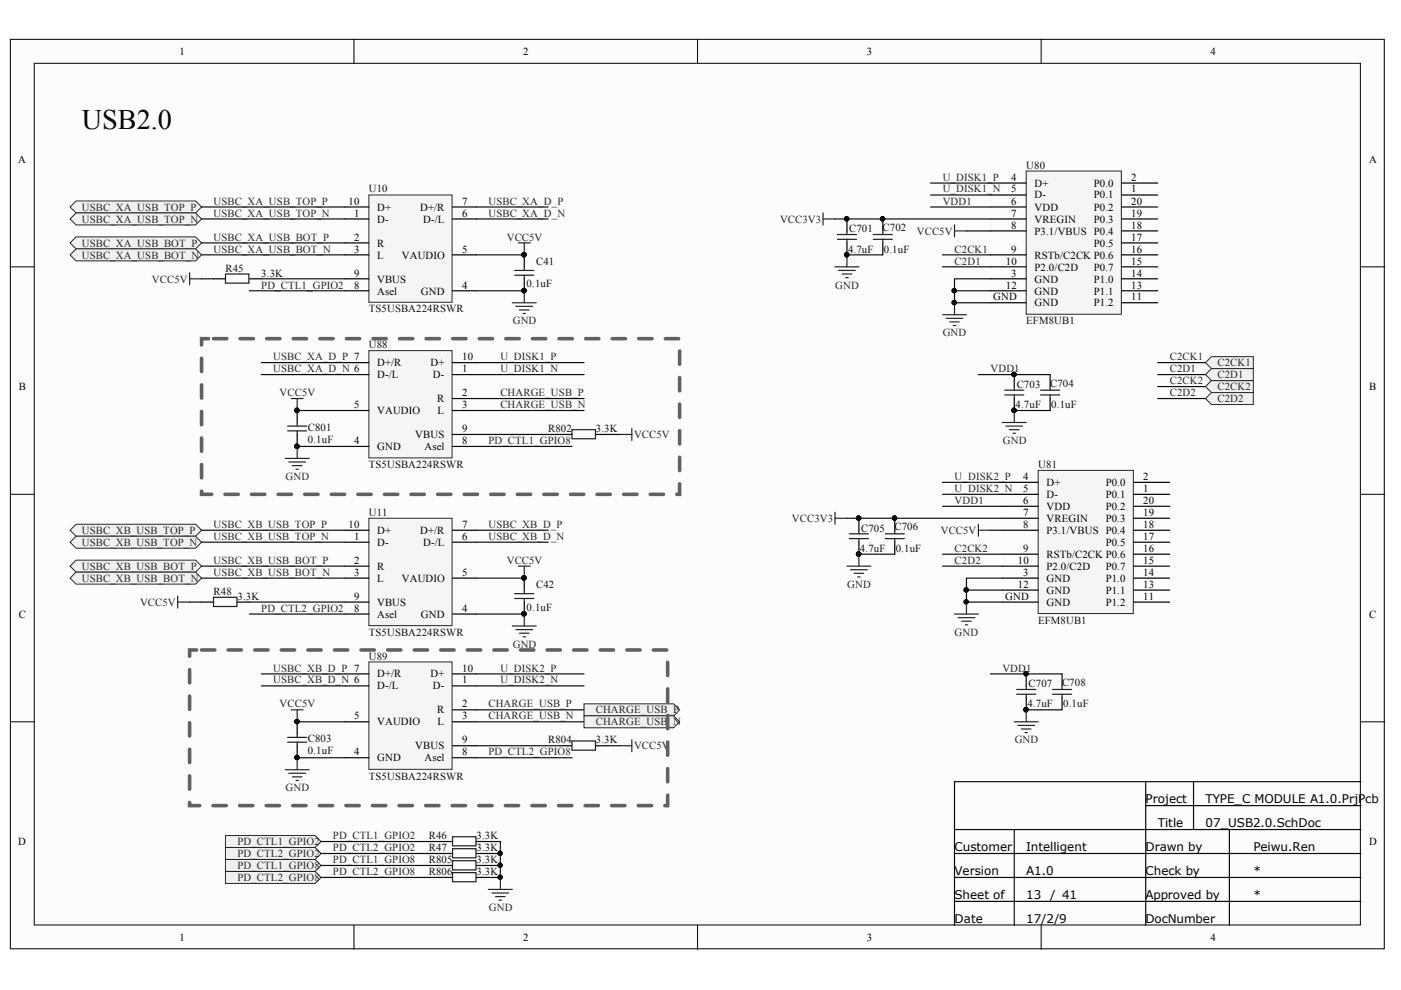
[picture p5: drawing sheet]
<svg xmlns="http://www.w3.org/2000/svg" width="297mm" height="210mm" viewBox="0 0 297 210" stroke-linecap="round" stroke-linejoin="round" font-family="sans-serif">
<defs><g id="words">
<text font-size="6" x="17.4" y="27.4">USB2.0</text>
<g font-size="2.5">
<text x="242.9" y="170.3">Project</text>
<text x="255.6" y="170.3">TYPE_C MODULE A1.0.PrjPcb</text>
<text x="245.5" y="175.3">Title</text>
<text x="255.6" y="175.3">07_USB2.0.SchDoc</text>
<text x="202.4" y="180.4">Customer</text>
<text x="202.4" y="185.6">Version</text>
<text x="217.6" y="180.4">Intelligent</text>
<text x="217.6" y="185.6">A1.0</text>
<text x="242.9" y="180.4">Drawn by</text>
<text x="242.9" y="185.6">Check by</text>
<text x="265.7" y="185.6">*</text>
<text x="265.7" y="180.4">Peiwu.Ren</text>
<text x="202.4" y="190.6">Sheet of</text>
<text x="217.6" y="190.6">13</text>
<text x="222.6" y="190.6">/ 41</text>
<text x="242.9" y="190.6">Approved by</text>
<text x="265.7" y="190.6">*</text>
<text x="202.4" y="195.7">Date</text>
<text x="217.6" y="195.7">17/2/9</text>
<text x="242.9" y="195.7">DocNumber</text>
</g>
<g font-size="2.3">
<text x="38" y="11.7">1</text>
<text x="110.9" y="11.7">2</text>
<text x="183.8" y="11.7">3</text>
<text x="256.6" y="11.7">4</text>
<text x="3.9" y="34.5">A</text>
<text x="290.3" y="34.5">A</text>
<text x="214.4" y="38.3">4</text>
<text x="214.4" y="40.8">5</text>
<text x="219.3" y="39.5">D+</text>
<text x="231.9" y="39.5">P0.0</text>
<text x="239.8" y="40.8">1</text>
<text x="239.8" y="38.3">2</text>
<text x="73.9" y="43.4">10</text>
<text x="75.1" y="46">1</text>
<text x="79.9" y="47.2">D-</text>
<text x="79.9" y="44.7">D+</text>
<text x="89.1" y="44.7">D+/R</text>
<text x="89.7" y="47.2">D-/L</text>
<text x="98" y="46">6</text>
<text x="98" y="43.4">7</text>
<text x="214.4" y="43.4">6</text>
<text x="214.4" y="46">7</text>
<text x="219.3" y="42.1">D-</text>
<text x="219.3" y="44.7">VDD</text>
<text x="219.3" y="47.2">VREGIN</text>
<text x="231.9" y="42.1">P0.1</text>
<text x="231.9" y="47.2">P0.3</text>
<text x="231.9" y="44.7">P0.2</text>
<text x="239.8" y="46">19</text>
<text x="239.8" y="43.4">20</text>
<text x="75.1" y="51">2</text>
<text x="75.1" y="53.6">3</text>
<text x="79.9" y="52.3">R</text>
<text x="98" y="53.6">5</text>
<text x="214.4" y="48.5">8</text>
<text x="214.4" y="53.6">9</text>
<text x="219.3" y="49.8">P3.1/VBUS P0.4</text>
<text x="231.9" y="52.3">P0.5</text>
<text x="239.8" y="53.6">16</text>
<text x="239.8" y="51">17</text>
<text x="239.8" y="48.5">18</text>
<text x="75.1" y="58.6">9</text>
<text x="79.9" y="54.8">L</text>
<text x="79.9" y="59.9">VBUS</text>
<text x="85.2" y="54.8">VAUDIO</text>
<text x="213.3" y="56.1">10</text>
<text x="214.4" y="58.6">3</text>
<text x="219.3" y="59.9">GND</text>
<text x="219.3" y="54.8">RSTb/C2CK P0.6</text>
<text x="219.3" y="57.4">P2.0/C2D</text>
<text x="231.9" y="59.9">P1.0</text>
<text x="231.9" y="57.4">P0.7</text>
<text x="239.8" y="58.6">14</text>
<text x="239.8" y="56.1">15</text>
<text x="75.1" y="61.2">8</text>
<text x="79.9" y="62.4">Asel</text>
<text x="89.2" y="62.4">GND</text>
<text x="98" y="61.2">4</text>
<text x="210.6" y="63.7">GND</text>
<text x="213.3" y="61.2">12</text>
<text x="219.3" y="62.4">GND</text>
<text x="219.3" y="65">GND</text>
<text x="231.9" y="65">P1.2</text>
<text x="231.9" y="62.4">P1.1</text>
<text x="239.8" y="63.7">11</text>
<text x="239.8" y="61.2">13</text>
<text x="79.9" y="77.7">D+/R</text>
<text x="91.2" y="77.7">D+</text>
<text x="98" y="76.4">10</text>
<text x="4" y="82.7">B</text>
<text x="79.9" y="80.2">D-/L</text>
<text x="91.8" y="80.2">D-</text>
<text x="98" y="78.9">1</text>
<text x="98" y="84">2</text>
<text x="290.3" y="82.7">B</text>
<text x="75.1" y="86.5">5</text>
<text x="79.9" y="87.8">VAUDIO</text>
<text x="92.7" y="85.3">R</text>
<text x="92.8" y="87.8">L</text>
<text x="98" y="86.5">3</text>
<text x="75.1" y="94.1">4</text>
<text x="79.9" y="95.4">GND</text>
<text x="88" y="92.9">VBUS</text>
<text x="90" y="95.4">Asel</text>
<text x="98" y="94.1">8</text>
<text x="98" y="91.6">9</text>
<text x="216.9" y="101.7">4</text>
<text x="242.4" y="101.7">2</text>
<text x="216.9" y="104.4">5</text>
<text x="216.9" y="106.9">6</text>
<text x="221.9" y="103">D+</text>
<text x="221.9" y="105.6">D-</text>
<text x="234.4" y="105.6">P0.1</text>
<text x="234.4" y="103">P0.0</text>
<text x="242.4" y="104.4">1</text>
<text x="242.4" y="106.9">20</text>
<text x="73.9" y="112">10</text>
<text x="79.9" y="113.2">D+</text>
<text x="89.1" y="113.2">D+/R</text>
<text x="98" y="112">7</text>
<text x="216.9" y="109.4">7</text>
<text x="216.9" y="112">8</text>
<text x="221.9" y="108.2">VDD</text>
<text x="221.9" y="110.7">VREGIN</text>
<text x="221.9" y="113.2">P3.1/VBUS P0.4</text>
<text x="234.4" y="110.7">P0.3</text>
<text x="234.4" y="108.2">P0.2</text>
<text x="242.4" y="112">18</text>
<text x="242.4" y="109.4">19</text>
<text x="75.1" y="114.5">1</text>
<text x="75.1" y="119.6">2</text>
<text x="79.9" y="115.8">D-</text>
<text x="89.7" y="115.8">D-/L</text>
<text x="98" y="114.5">6</text>
<text x="215.8" y="119.6">10</text>
<text x="216.9" y="117">9</text>
<text x="221.9" y="118.3">RSTb/C2CK P0.6</text>
<text x="234.4" y="115.8">P0.5</text>
<text x="242.4" y="119.6">15</text>
<text x="242.4" y="117">16</text>
<text x="242.4" y="114.5">17</text>
<text x="75.1" y="122.1">3</text>
<text x="79.9" y="120.8">R</text>
<text x="79.9" y="123.4">L</text>
<text x="85.2" y="123.4">VAUDIO</text>
<text x="98" y="122.1">5</text>
<text x="215.8" y="124.6">12</text>
<text x="216.9" y="122.1">3</text>
<text x="221.9" y="123.4">GND</text>
<text x="221.9" y="120.8">P2.0/C2D</text>
<text x="221.9" y="125.9">GND</text>
<text x="234.4" y="125.9">P1.1</text>
<text x="234.4" y="123.4">P1.0</text>
<text x="234.4" y="120.8">P0.7</text>
<text x="242.4" y="124.6">13</text>
<text x="242.4" y="122.1">14</text>
<text x="4" y="131">C</text>
<text x="75.1" y="129.7">8</text>
<text x="75.1" y="127.2">9</text>
<text x="79.9" y="131">Asel</text>
<text x="79.9" y="128.4">VBUS</text>
<text x="89.2" y="131">GND</text>
<text x="98" y="129.7">4</text>
<text x="213.1" y="127.2">GND</text>
<text x="221.9" y="128.4">GND</text>
<text x="234.4" y="128.4">P1.2</text>
<text x="242.4" y="127.2">11</text>
<text x="290.3" y="131">C</text>
<text x="79.9" y="143.6">D+/R</text>
<text x="91.2" y="143.6">D+</text>
<text x="98" y="142.4">10</text>
<text x="79.9" y="146.2">D-/L</text>
<text x="91.8" y="146.2">D-</text>
<text x="98" y="144.9">1</text>
<text x="98" y="150">2</text>
<text x="75.1" y="152.5">5</text>
<text x="79.9" y="153.8">VAUDIO</text>
<text x="92.7" y="151.2">R</text>
<text x="92.8" y="153.8">L</text>
<text x="98" y="152.5">3</text>
<text x="75.1" y="160.1">4</text>
<text x="79.9" y="161.4">GND</text>
<text x="88" y="158.9">VBUS</text>
<text x="90" y="161.4">Asel</text>
<text x="98" y="160.1">8</text>
<text x="98" y="157.6">9</text>
<text x="3.9" y="179.2">D</text>
<text x="290.3" y="179.2">D</text>
<text x="38" y="199.5">1</text>
<text x="110.9" y="199.5">2</text>
<text x="183.8" y="199.5">3</text>
<text x="256.6" y="199.5">4</text>
</g>
<g font-size="2.3" fill="#0e0e0e">
<text x="217.6" y="35.7">U80</text>
<text x="78.2" y="40.8">U10</text>
<text x="179.8" y="53.6">4.7uF</text>
<text x="180" y="49.3">C701</text>
<text x="187.1" y="49">C702</text>
<text x="187.4" y="53.6">0.1uF</text>
<text x="47.8" y="57.6">R45</text>
<text x="55.4" y="58.6">3.3K</text>
<text x="113.7" y="56.1">C41</text>
<text x="111.7" y="60.9">0.1uF</text>
<text x="78.2" y="66.2">TS5USBA224RSWR</text>
<text x="217.6" y="68.8">EFM8UB1</text>
<text x="78.2" y="73.8">U88</text>
<text x="215.6" y="82.2">C703</text>
<text x="222.6" y="82">C704</text>
<text x="215.3" y="86.5">4.7uF</text>
<text x="222.9" y="86.5">0.1uF</text>
<text x="65.3" y="91.3">C801</text>
<text x="65.3" y="93.9">0.1uF</text>
<text x="116.2" y="91.6">R802</text>
<text x="126.3" y="91.6">3.3K</text>
<text x="78.2" y="99.2">TS5USBA224RSWR</text>
<text x="220.1" y="99.2">U81</text>
<text x="78.2" y="109.4">U11</text>
<text x="182.6" y="112.7">C705</text>
<text x="189.7" y="112.5">C706</text>
<text x="182.3" y="117">4.7uF</text>
<text x="189.9" y="117">0.1uF</text>
<text x="113.7" y="124.6">C42</text>
<text x="45.3" y="126.2">R48</text>
<text x="50.3" y="127.2">3.3K</text>
<text x="111.7" y="129.4">0.1uF</text>
<text x="78.2" y="134.8">TS5USBA224RSWR</text>
<text x="220.1" y="132.2">EFM8UB1</text>
<text x="78.2" y="139.8">U89</text>
<text x="217.8" y="150">4.7uF</text>
<text x="218.1" y="145.7">C707</text>
<text x="225.2" y="145.4">C708</text>
<text x="225.4" y="150">0.1uF</text>
<text x="65.3" y="157.3">C803</text>
<text x="65.3" y="159.9">0.1uF</text>
<text x="116.2" y="157.6">R804</text>
<text x="126.3" y="157.6">3.3K</text>
<text x="78.2" y="165.3">TS5USBA224RSWR</text>
<text x="90.9" y="177.9">R46</text>
<text x="101" y="177.9">3.3K</text>
<text x="90.9" y="180.5">R47</text>
<text x="90.9" y="183">R805</text>
<text x="90.9" y="185.6">R806</text>
<text x="101" y="180.5">3.3K</text>
<text x="101" y="183">3.3K</text>
<text x="101" y="185.6">3.3K</text>
</g>
<g font-size="2.3" fill="#262626">
<text x="199.9" y="38.3">U_DISK1_P</text>
<text x="199.9" y="40.8">U_DISK1_N</text>
<text x="17.4" y="44.7">USBC_XA_USB_TOP_P</text>
<text x="17.4" y="47.2">USBC_XA_USB_TOP_N</text>
<text x="45.3" y="43.4">USBC_XA_USB_TOP_P</text>
<text x="45.3" y="46">USBC_XA_USB_TOP_N</text>
<text x="103.6" y="43.4">USBC_XA_D_P</text>
<text x="103.6" y="46">USBC_XA_D_N</text>
<text x="165.4" y="47.2">VCC3V3</text>
<text x="199.9" y="43.4">VDD1</text>
<text x="17.4" y="52.3">USBC_XA_USB_BOT_P</text>
<text x="45.3" y="51">USBC_XA_USB_BOT_P</text>
<text x="45.3" y="53.6">USBC_XA_USB_BOT_N</text>
<text x="107.4" y="51">VCC5V</text>
<text x="194.4" y="49.8">VCC5V</text>
<text x="202.4" y="53.6">C2CK1</text>
<text x="17.4" y="54.8">USBC_XA_USB_BOT_N</text>
<text x="32.2" y="59.9">VCC5V</text>
<text x="202.4" y="56.1">C2D1</text>
<text x="55.4" y="61.2">PD_CTL1_GPIO2</text>
<text x="177.1" y="61.2">GND</text>
<text x="108.7" y="68.8">GND</text>
<text x="199.9" y="71.3">GND</text>
<text x="57.9" y="76.4">USBC_XA_D_P 7</text>
<text x="106.1" y="76.4">U_DISK1_P</text>
<text x="248" y="76.4">C2CK1</text>
<text x="258.1" y="77.7">C2CK1</text>
<text x="57.9" y="78.9">USBC_XA_D_N 6</text>
<text x="59.3" y="84">VCC5V</text>
<text x="106.1" y="78.9">U_DISK1_N</text>
<text x="106.1" y="84">CHARGE_USB_P</text>
<text x="210" y="78.9">VDD1</text>
<text x="248" y="78.9">C2D1</text>
<text x="248" y="81.5">C2CK2</text>
<text x="248" y="84">C2D2</text>
<text x="258.1" y="82.7">C2CK2</text>
<text x="258.1" y="80.2">C2D1</text>
<text x="106.1" y="86.5">CHARGE_USB_N</text>
<text x="258.1" y="85.3">C2D2</text>
<text x="103.6" y="94.1">PD_CTL1_GPIO8</text>
<text x="134.4" y="92.9">VCC5V</text>
<text x="212.6" y="94.1">GND</text>
<text x="60.6" y="101.7">GND</text>
<text x="202.4" y="101.7">U_DISK2_P</text>
<text x="202.4" y="104.4">U_DISK2_N</text>
<text x="202.4" y="106.9">VDD1</text>
<text x="17.4" y="113.2">USBC_XB_USB_TOP_P</text>
<text x="45.3" y="112">USBC_XB_USB_TOP_P</text>
<text x="103.6" y="112">USBC_XB_D_P</text>
<text x="167.9" y="110.7">VCC3V3</text>
<text x="199.4" y="113.2">VCC5V</text>
<text x="17.4" y="115.8">USBC_XB_USB_TOP_N</text>
<text x="45.3" y="119.6">USBC_XB_USB_BOT_P</text>
<text x="45.3" y="114.5">USBC_XB_USB_TOP_N</text>
<text x="103.6" y="114.5">USBC_XB_D_N</text>
<text x="107.4" y="119.6">VCC5V</text>
<text x="202.4" y="117">C2CK2</text>
<text x="202.4" y="119.6">C2D2</text>
<text x="17.4" y="120.8">USBC_XB_USB_BOT_P</text>
<text x="17.4" y="123.4">USBC_XB_USB_BOT_N</text>
<text x="45.3" y="122.1">USBC_XB_USB_BOT_N</text>
<text x="179.6" y="124.6">GND</text>
<text x="29.7" y="128.4">VCC5V</text>
<text x="55.4" y="129.7">PD_CTL2_GPIO2</text>
<text x="108.7" y="137.3">GND</text>
<text x="202.4" y="134.8">GND</text>
<text x="57.9" y="142.4">USBC_XB_D_P 7</text>
<text x="106.1" y="142.4">U_DISK2_P</text>
<text x="212.5" y="142.4">VDD1</text>
<text x="57.9" y="144.9">USBC_XB_D_N 6</text>
<text x="59.3" y="150">VCC5V</text>
<text x="103.6" y="150">CHARGE_USB_P</text>
<text x="106.1" y="144.9">U_DISK2_N</text>
<text x="103.6" y="152.5">CHARGE_USB_N</text>
<text x="126.3" y="151.2">CHARGE_USB_P</text>
<text x="126.3" y="153.8">CHARGE_USB_N</text>
<text x="103.6" y="160.1">PD_CTL2_GPIO8</text>
<text x="134.4" y="158.9">VCC5V</text>
<text x="215.1" y="157.6">GND</text>
<text x="60.6" y="167.8">GND</text>
<text x="50.3" y="179.2">PD_CTL1_GPIO2</text>
<text x="70.6" y="177.9">PD_CTL1_GPIO2</text>
<text x="50.3" y="181.8">PD_CTL2_GPIO2</text>
<text x="50.3" y="184.3">PD_CTL1_GPIO8</text>
<text x="70.6" y="180.5">PD_CTL2_GPIO2</text>
<text x="70.6" y="183">PD_CTL1_GPIO8</text>
<text x="70.6" y="185.6">PD_CTL2_GPIO8</text>
<text x="50.3" y="186.8">PD_CTL2_GPIO8</text>
<text x="103.6" y="193.2">GND</text>
</g>
</g></defs>
<g fill="#fcfcfc" stroke="#000" stroke-width=".21">
<path d="M2.2 8.3h291.3v192.9h-291.3z"/>
<path d="M7.3 13.4h281.1v182.7h-281.1z"/>
</g>
<path d="M75 8.3v5.1M147.9 8.3v5.1M220.7 8.3v5.1M2.2 56.6h5.1M288.5 56.6h5.1M2.2 104.8h5.1M288.5 104.8h5.1M2.2 153h5.1M288.5 153h5.1M75 196.2v5.1M147.9 196.2v5.1M220.7 196.2v5.1" fill="none" stroke="#000" stroke-width=".21"/>
<path d="M202.4 175.9h86.1M215 175.9v20.3M242.9 165.7v30.5M242.9 170.8h45.6M253.1 165.7v10.2M260.7 175.9v20.3M288.5 165.7h-86.1v30.5M202.4 181h86.1M202.4 186h86.1M202.4 191.1h86.1" fill="none" stroke="#0a0a0a" stroke-width=".25"/>
<path d="M101 43.9h15.2M101 46.4h15.2M52.9 61.7h20.2" fill="none" stroke="#0e0e0e" stroke-width=".25"/>
<path d="M45.3 59.1h2.5M52.9 59.1h2.5M111.2 54v2.6M111.2 59.1v2.6" fill="none" stroke="#000" stroke-width=".25"/>
<path d="M47.8 58.1h5v1.9h-5zM109.1 57.3h4.1M109.1 58.4h4.1M111.2 56.6v.7M111.2 58.4v.7" fill="none" stroke="#1c1c1c" stroke-width=".25"/>
<g fill="#0e0e0e" stroke="#0e0e0e" stroke-width=".21">
<circle cx="111.1" cy="61.6" r=".47"/>
<circle cx="111.1" cy="54" r=".47"/>
</g>
<path d="M109.9 51.5h2.5M111.2 51.5v2.5M108.6 64.2h5.1M109.4 65h3.5M110.1 65.7h2.1M110.9 66.5h.5M111.2 61.7v2.5" fill="none" stroke="#262626" stroke-width=".25"/>
<g fill="#f0f0f0" stroke="#262626" stroke-width=".21">
<path d="M16.1 42.6h25.4l1.2 1.3-1.2 1.3h-25.4l-1.2-1.3z" fill-rule="evenodd"/>
<path d="M16.1 45.2h25.4l1.2 1.2-1.2 1.3h-25.4l-1.2-1.3z" fill-rule="evenodd"/>
<path d="M16.1 50.2h25.4l1.2 1.3-1.2 1.3h-25.4l-1.2-1.3z" fill-rule="evenodd"/>
<path d="M16.1 52.8h25.4l1.2 1.2-1.2 1.3h-25.4l-1.2-1.3z" fill-rule="evenodd"/>
</g>
<path d="M42.7 51.5h30.4M42.7 54h30.4M42.7 43.9h30.4M42.7 46.4h30.4M101 112.4h15.2M101 115h15.2M52.9 130.2h20.2" fill="none" stroke="#0e0e0e" stroke-width=".25"/>
<path d="M42.7 127.7h2.6M50.3 127.7h2.6M111.2 122.6v2.5M111.2 127.7v2.5" fill="none" stroke="#000" stroke-width=".25"/>
<path d="M45.3 126.6h4.9v2h-4.9zM109.1 125.9h4.1M109.1 126.9h4.1M111.2 125.1v.8M111.2 126.9v.8" fill="none" stroke="#1c1c1c" stroke-width=".25"/>
<g fill="#0e0e0e" stroke="#0e0e0e" stroke-width=".21">
<circle cx="111.1" cy="130.1" r=".46"/>
<circle cx="111.1" cy="122.5" r=".46"/>
</g>
<path d="M108.6 132.7h5.1M109.4 133.5h3.5M109.9 120h2.5M110.1 134.3h2.1M110.9 135h.5M111.2 120v2.6M111.2 130.2v2.5" fill="none" stroke="#262626" stroke-width=".25"/>
<g fill="#f0f0f0" stroke="#262626" stroke-width=".21">
<path d="M16.1 111.2h25.4l1.2 1.2-1.2 1.3h-25.4l-1.2-1.3z" fill-rule="evenodd"/>
<path d="M16.1 113.7h25.4l1.2 1.3-1.2 1.2h-25.4l-1.2-1.2z" fill-rule="evenodd"/>
<path d="M16.1 118.8h25.4l1.2 1.2-1.2 1.3h-25.4l-1.2-1.3z" fill-rule="evenodd"/>
<path d="M16.1 121.3h25.4l1.2 1.3-1.2 1.2h-25.4l-1.2-1.2z" fill-rule="evenodd"/>
</g>
<path d="M42.7 112.4h30.4M42.7 115h30.4M42.7 120h30.4M42.7 122.6h30.4M68.1 178.4h25.3M103.6 178.4h2.5v2.6h-2.5M68.1 181h25.3" fill="none" stroke="#0e0e0e" stroke-width=".25"/>
<path d="M93.4 178.4h2.5M101 178.4h2.6M93.4 181h2.5M101 181h2.6" fill="none" stroke="#000" stroke-width=".25"/>
<path d="M95.9 177.4h5v1.9h-5zM95.9 179.9h5v2h-5z" fill="none" stroke="#1c1c1c" stroke-width=".25"/>
<g fill="#0e0e0e" stroke="#0e0e0e" stroke-width=".21">
<circle cx="106" cy="180.9" r=".46"/>
<circle cx="106" cy="186" r=".46"/>
</g>
<path d="M103.6 188.6h5M104.3 189.3h3.6M105.1 190.1h2M105.8 190.9h.5M106.1 186v2.6" fill="none" stroke="#262626" stroke-width=".25"/>
<g fill="#f0f0f0" stroke="#262626" stroke-width=".21">
<path d="M47.8 177.2h19l1.3 1.2-1.3 1.3h-19z" fill-rule="evenodd"/>
<path d="M47.8 179.7h19l1.3 1.3-1.3 1.2h-19z" fill-rule="evenodd"/>
</g>
<path d="M217.6 36.3h20.1v30.3h-20.1z" fill="#f5f5f5" stroke="#262626" stroke-width=".21"/>
<g fill="none" stroke="#000" stroke-width=".25">
<path d="M210 38.8h7.6M237.8 38.8h7.7M179.6 46.4v2.6M179.6 51.5v2.5M187.2 46.4v2.6M187.2 51.5v2.5M210 41.3h7.6M210 59.1h7.6M210 43.9h7.6M210 46.4h7.6M210 49h7.6M210 54h7.6"/>
<path d="M210 56.6h7.6M237.8 41.3h7.7M237.8 59.1h7.7M237.8 43.9h7.7M237.8 46.4h7.7M237.8 49h7.7M237.8 54h7.7M237.8 56.6h7.7M237.8 51.5h7.7M210 64.2h7.6M210 61.7h7.6M215 79.4v2.6"/>
<path d="M222.6 79.4v2.6M237.8 64.2h7.7M237.8 61.7h7.7M215 84.5v2.5M222.6 84.5v2.5"/>
</g>
<g fill="none" stroke="#262626" stroke-width=".25">
<path d="M174.5 45.2v2.5M174.5 46.4h2.5M177 56.6h5.1M177.8 57.3h3.5M178.6 58.1h2M179.3 58.9h.5M179.6 54v2.6M199.8 66.7h5.1M200.6 67.5h3.5M201.4 68.3h2M202.1 69h.5M202.4 64.2v2.5"/>
<path d="M212.5 89.6h5.1M213.3 90.3h3.5M214 91.1h2.1M214.8 91.9h.5M215 87v2.6"/>
</g>
<g fill="#0e0e0e" stroke="#0e0e0e" stroke-width=".21">
<circle cx="179.5" cy="46.4" r=".46"/>
<circle cx="179.5" cy="54" r=".46"/>
<circle cx="187.1" cy="46.4" r=".46"/>
<circle cx="202.3" cy="61.6" r=".47"/>
<circle cx="202.3" cy="64.2" r=".47"/>
<circle cx="215" cy="79.4" r=".47"/>
<circle cx="215" cy="87" r=".47"/>
</g>
<g fill="none" stroke="#1c1c1c" stroke-width=".25">
<path d="M177.5 50.7h4.1M177.5 49.7h4.1M179.6 49v.7M179.6 50.7v.8M185.1 50.7h4.1M185.1 49.7h4.1M187.2 49v.7M187.2 50.7v.8M213 83.7h4.1M213 82.7h4.1M215 82v.7M215 83.7v.8"/>
<path d="M220.6 83.7h4.1M220.6 82.7h4.1M222.6 82v.7M222.6 83.7v.8"/>
</g>
<path d="M197.3 38.8h12.7M177 46.4h33M179.6 54h7.6M197.3 41.3h12.7M197.3 43.9h12.7M199.8 54h10.2M199.8 56.6h10.2M210 59.1h-7.6v2.6h7.6M202.4 61.7v2.5h7.6M207.4 79.4h15.2M215 87h7.6" fill="none" stroke="#0e0e0e" stroke-width=".25"/>
<path d="M220.1 99.7h20.2v30.4h-20.2z" fill="#f5f5f5" stroke="#262626" stroke-width=".21"/>
<g fill="none" stroke="#000" stroke-width=".25">
<path d="M182.1 109.9v2.5M182.1 115v2.5M189.7 109.9v2.5M189.7 115v2.5M212.5 104.8h7.6M212.5 102.3h7.6M212.5 107.3h7.6M212.5 109.9h7.6M212.5 112.4h7.6M212.5 117.5h7.6M240.4 104.8h7.6M240.4 102.3h7.6"/>
<path d="M240.4 107.3h7.6M240.4 109.9h7.6M240.4 112.4h7.6M240.4 117.5h7.6M240.4 115h7.6M212.5 122.6h7.6M212.5 120h7.6M212.5 127.7h7.6M212.5 125.1h7.6M240.4 122.6h7.6M240.4 120h7.6M240.4 127.7h7.6"/>
<path d="M240.4 125.1h7.6M217.6 142.9v2.5M217.6 148v2.5M225.2 142.9v2.5M225.2 148v2.5"/>
</g>
<g fill="none" stroke="#262626" stroke-width=".25">
<path d="M202.4 47.7v2.5M202.4 49h2.5M177 108.6v2.6M177 109.9h2.6M182.1 117.5v2.5M207.4 111.2v2.5M207.4 112.4h2.6M179.6 120h5M180.3 120.8h3.6M181.1 121.6h2M181.8 122.3h.6M202.4 130.2h5"/>
<path d="M203.1 131h3.6M203.9 131.7h2M204.7 132.5h.5M204.9 127.7v2.5M215 153h5.1M215.8 153.8h3.6M216.6 154.6h2M217.3 155.3h.5M217.6 150.5v2.5"/>
</g>
<g fill="#0e0e0e" stroke="#0e0e0e" stroke-width=".21">
<circle cx="182" cy="109.8" r=".47"/>
<circle cx="182" cy="117.5" r=".47"/>
<circle cx="189.6" cy="109.8" r=".46"/>
<circle cx="204.8" cy="125.1" r=".47"/>
<circle cx="204.9" cy="127.6" r=".46"/>
<circle cx="217.5" cy="142.8" r=".46"/>
<circle cx="217.5" cy="150.5" r=".46"/>
</g>
<g fill="none" stroke="#1c1c1c" stroke-width=".25">
<path d="M180.1 114.2h4M180.1 113.2h4M182.1 112.4v.8M182.1 114.2v.8M187.7 114.2h4M187.7 113.2h4M189.7 112.4v.8M189.7 114.2v.8M215.6 147.2h4M215.6 146.2h4M217.6 145.4v.8M217.6 147.2v.8"/>
<path d="M223.2 147.2h4M223.2 146.2h4M225.2 145.4v.8M225.2 147.2v.8"/>
</g>
<g fill="none" stroke="#0e0e0e" stroke-width=".25">
<path d="M204.9 49h5.1M245.5 76.9h10.1M245.5 79.4h10.1M245.5 82h10.1M245.5 84.5h10.1M179.6 109.9h32.9M182.1 117.5h7.6M199.8 117.5h12.7M199.8 102.3h12.7M199.8 104.8h12.7M199.8 107.3h12.7M210 112.4h2.5"/>
<path d="M199.8 120h12.7M204.9 125.1v2.6h7.6M212.5 122.6h-7.6v2.5h7.6M210 142.9h15.2M217.6 150.5h7.6"/>
</g>
<g fill="#f0f0f0" stroke="#262626" stroke-width=".21">
<path d="M256.9 75.6h8.8v2.6h-8.8l-1.3-1.3z" fill-rule="evenodd"/>
<path d="M256.9 80.7h8.8v2.5h-8.8l-1.3-1.2z" fill-rule="evenodd"/>
<path d="M256.9 78.2h8.8v2.5h-8.8l-1.3-1.3z" fill-rule="evenodd"/>
<path d="M256.9 83.2h8.8v2.6h-8.8l-1.3-1.3z" fill-rule="evenodd"/>
</g>
<path d="M78.2 41.3h17.6v22.8h-17.6z" fill="#f5f5f5" stroke="#262626" stroke-width=".21"/>
<path d="M73.1 46.4h5.1M73.1 51.5h5.1M73.1 54h5.1M73.1 43.9h5.1M73.1 59.1h5.1M95.9 46.4h5.1M95.9 54h5.1M95.9 43.9h5.1M73.1 61.7h5.1M95.9 61.7h5.1" fill="none" stroke="#000" stroke-width=".25"/>
<path d="M42.7 59.1h2.6M55.4 59.1h17.7M101 54h10.2M101 61.7h10.2" fill="none" stroke="#0e0e0e" stroke-width=".25"/>
<g fill="#0e0e0e" stroke="#0e0e0e" stroke-width=".21">
<circle cx="111.1" cy="54" r=".47"/>
<circle cx="111.1" cy="61.6" r=".47"/>
</g>
<path d="M40.2 57.8v2.6M40.2 59.1h2.5" fill="none" stroke="#262626" stroke-width=".25"/>
<path d="M78.2 109.9h17.6v22.8h-17.6z" fill="#f5f5f5" stroke="#262626" stroke-width=".21"/>
<g fill="none" stroke="#000" stroke-width=".25">
<path d="M63 87v2.6M63 92.1v2.6M118.8 92.1h2.5M126.4 92.1h2.5M73.1 115h5.1M73.1 112.4h5.1M95.9 115h5.1M95.9 112.4h5.1M73.1 120h5.1M73.1 122.6h5.1M73.1 130.2h5.1M73.1 127.7h5.1"/>
<path d="M95.9 122.6h5.1M95.9 130.2h5.1"/>
</g>
<path d="M101 94.7h20.3M40.2 127.7h2.5M52.9 127.7h20.2M101 122.6h10.2M101 130.2h10.2" fill="none" stroke="#0e0e0e" stroke-width=".25"/>
<path d="M60.5 97.2h5M61.2 98h3.6M61.7 84.5h2.6M62 98.7h2M62.8 99.5h.5M63 84.5v2.5M63 94.7v2.5M37.7 126.4v2.5M37.7 127.7h2.5" fill="none" stroke="#262626" stroke-width=".25"/>
<g fill="#0e0e0e" stroke="#0e0e0e" stroke-width=".21">
<circle cx="111.1" cy="122.5" r=".46"/>
<circle cx="111.1" cy="130.1" r=".46"/>
<circle cx="62.9" cy="94.6" r=".46"/>
<circle cx="62.9" cy="87" r=".46"/>
</g>
<path d="M61 90.3h4M61 91.4h4M63 89.6v.7M63 91.4v.7M121.3 91.1h5v1.9h-5z" fill="none" stroke="#1c1c1c" stroke-width=".25"/>
<path d="M78.2 74.3h17.6v22.8h-17.6z" fill="#f5f5f5" stroke="#262626" stroke-width=".21"/>
<g fill="none" stroke="#000" stroke-width=".25">
<path d="M73.1 79.4h5.1M73.1 76.9h5.1M95.9 79.4h5.1M95.9 76.9h5.1M73.1 87h5.1M73.1 94.7h5.1M95.9 84.5h5.1M95.9 87h5.1M95.9 94.7h5.1M95.9 92.1h5.1M63 153v2.6M63 158.1v2.6"/>
<path d="M118.8 158.1h2.5M126.4 158.1h2.5"/>
</g>
<path d="M55.4 76.9h17.7M55.4 79.4h17.7M101 76.9h22.8M101 79.4h22.8M63 87h10.1M63 94.7h10.1M101 87h22.8M101 92.1h17.8M101 84.5h22.8M128.9 92.1h2.5M101 160.7h20.3" fill="none" stroke="#0e0e0e" stroke-width=".25"/>
<g fill="#0e0e0e" stroke="#0e0e0e" stroke-width=".21">
<circle cx="62.9" cy="87" r=".46"/>
<circle cx="62.9" cy="94.6" r=".46"/>
<circle cx="63" cy="160.6" r=".46"/>
<circle cx="63" cy="153" r=".46"/>
</g>
<path d="M131.4 92.1h2.6M134 90.8v2.6M61.7 150.5h2.6M63 150.5v2.5M60.5 163.2h5M61.2 164h3.6M62 164.7h2M62.8 165.5h.5M63 160.7v2.5" fill="none" stroke="#262626" stroke-width=".25"/>
<path d="M61 156.3h4M61 157.4h4M63 155.6v.7M63 157.4v.7M121.3 157.1h5v2h-5z" fill="none" stroke="#1c1c1c" stroke-width=".25"/>
<path d="M78.2 140.3h17.6v22.8h-17.6z" fill="#f5f5f5" stroke="#262626" stroke-width=".21"/>
<path d="M73.1 145.4h5.1M73.1 153h5.1M73.1 142.9h5.1M95.9 145.4h5.1M95.9 150.5h5.1M95.9 153h5.1M95.9 142.9h5.1M95.9 158.1h5.1M73.1 160.7h5.1M95.9 160.7h5.1" fill="none" stroke="#000" stroke-width=".25"/>
<path d="M55.4 142.9h17.7M55.4 145.4h17.7M63 153h10.1M101 153h22.8M101 158.1h17.8M101 142.9h22.8M101 145.4h22.8M101 150.5h22.8M128.9 158.1h2.5M63 160.7h10.1" fill="none" stroke="#0e0e0e" stroke-width=".25"/>
<g fill="#0e0e0e" stroke="#0e0e0e" stroke-width=".21">
<circle cx="63" cy="153" r=".46"/>
<circle cx="63" cy="160.6" r=".46"/>
</g>
<path d="M131.4 158.1h2.6M134 156.8v2.6" fill="none" stroke="#262626" stroke-width=".25"/>
<g fill="#f0f0f0" stroke="#262626" stroke-width=".21">
<path d="M123.8 149.2h19l1.3 1.3-1.3 1.3h-19z" fill-rule="evenodd"/>
<path d="M123.8 151.8h19l1.3 1.2-1.3 1.3h-19z" fill-rule="evenodd"/>
</g>
<path d="M45.3 71.8h98.8v33h-101.4v-33h2.6M42.7 137.8h98.9v33h-101.4v-33h2.5" fill="none" stroke="#616161" stroke-width=".76" stroke-dasharray="2.8 2.8"/>
<g fill="#f0f0f0" stroke="#262626" stroke-width=".21">
<path d="M47.8 182.2h19l1.3 1.3-1.3 1.3h-19z" fill-rule="evenodd"/>
<path d="M47.8 184.8h19l1.3 1.2-1.3 1.3h-19z" fill-rule="evenodd"/>
</g>
<path d="M68.1 183.5h25.3M68.1 186h25.3M103.6 183.5h2.5M106.1 181v5h-2.5" fill="none" stroke="#0e0e0e" stroke-width=".25"/>
<path d="M93.4 183.5h2.5M93.4 186h2.5M101 183.5h2.6M101 186h2.6" fill="none" stroke="#000" stroke-width=".25"/>
<path d="M95.9 182.5h5v1.9h-5zM95.9 185h5v2h-5z" fill="none" stroke="#1c1c1c" stroke-width=".25"/>
<g fill="#0e0e0e" stroke="#0e0e0e" stroke-width=".21">
<circle cx="106" cy="183.4" r=".46"/>
<circle cx="106" cy="180.9" r=".46"/>
<circle cx="106" cy="186" r=".46"/>
</g>
<use href="#words"/>
</svg>
